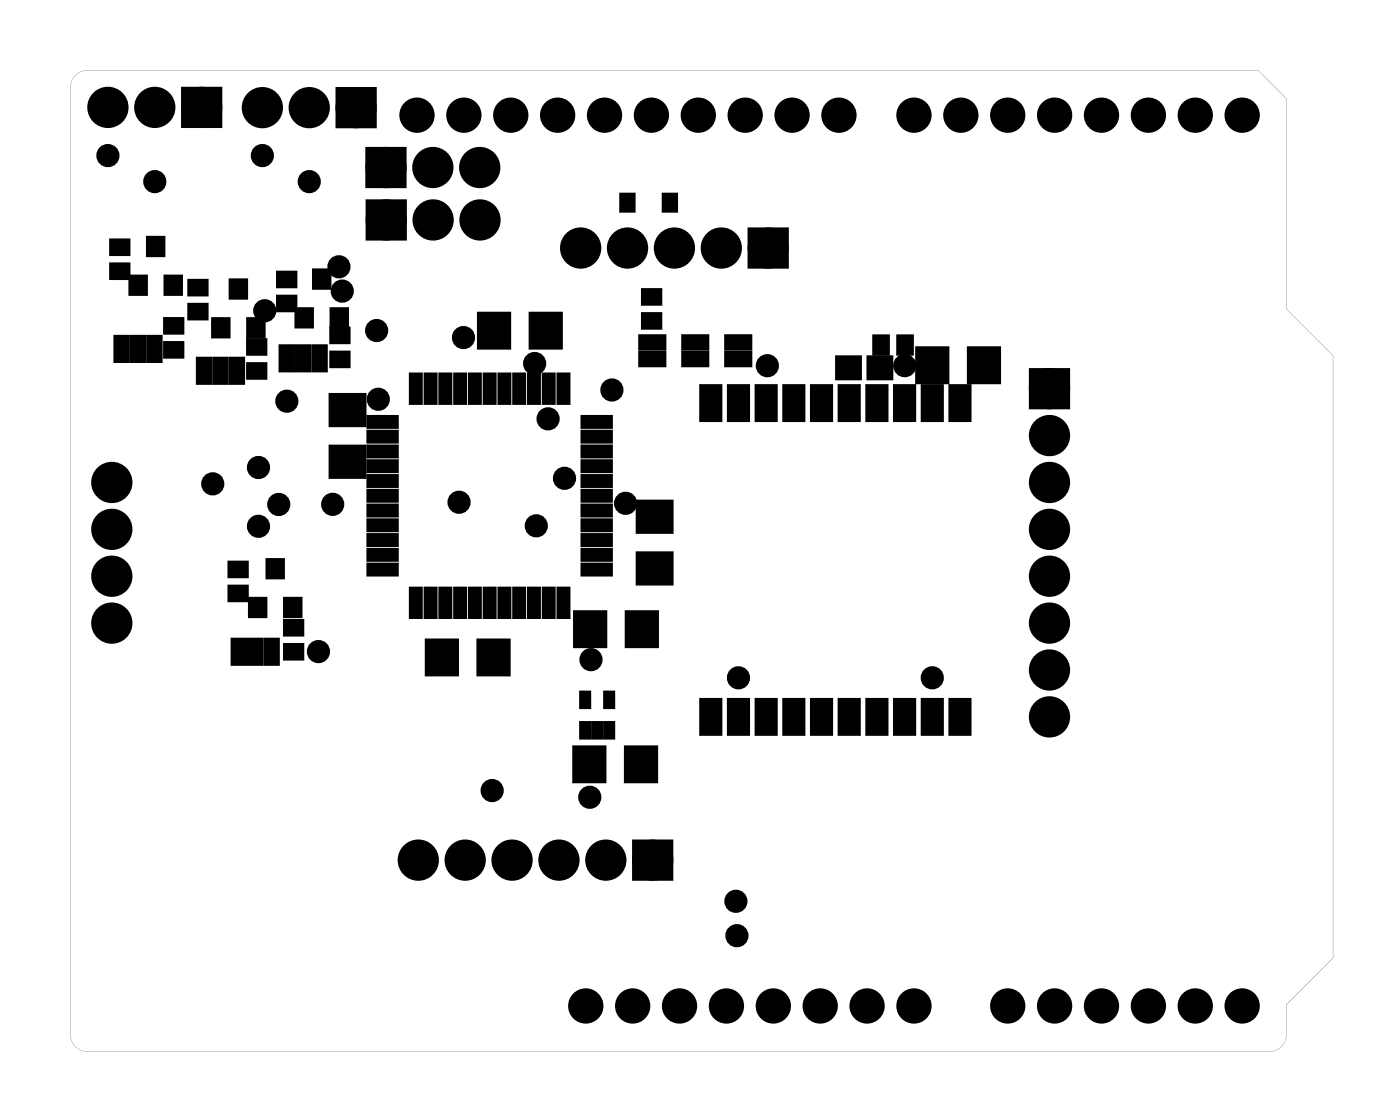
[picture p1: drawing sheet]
<svg xmlns="http://www.w3.org/2000/svg" width="76mm" height="61mm" viewBox="0 0 76 61" stroke-linecap="round" stroke-linejoin="round" font-family="sans-serif">
<g fill="#000">
<path d="M6 14.3h.9v.7h-.9zM6 13h.9v.7h-.9zM6.3 18.3h.6v1.2h-.6zM7.1 15h.8v.9h-.8zM7.2 18.3h.6v1.2h-.6zM8 12.9h.8v.9h-.8zM8 18.3h.7v1.2h-.7zM9 18.6h.9v.7h-.9zM9 17.3h.9v.7h-.9zM9 15h.8v.9h-.8zM10.3 16.5h.9v.7h-.9zM10.3 15.2h.9v.7h-.9z"/>
<path d="M10.7 19.5h.7v1.2h-.7zM11.6 17.3h.8v.9h-.8zM11.6 19.5h.7v1.2h-.7zM10.2 5.1h1.5v1.5h-1.5zM12.5 15.2h.8v.9h-.8zM12.5 19.5h.7v1.2h-.7zM13.5 18.4h.9v.7h-.9zM13.5 17.3h.8v.9h-.8zM15.2 18.8h.7v1.2h-.7zM15.1 14.8h.9v.7h-.9zM15.1 16.1h.9v.7h-.9zM16.1 16.8h.8v.9h-.8z"/>
<path d="M16.1 18.8h.6v1.2h-.6zM17 18.8h.6v1.2h-.6zM17 14.7h.8v.9h-.8zM18 16.8h.8v.9h-.8zM18 17.8h.9v.7h-.9zM18 19.1h.9v.7h-.9zM18.6 5.1h1.4v1.5h-1.4zM20.2 8.3h1.4v1.5h-1.4zM20.2 11.2h1.5v1.5h-1.5zM26 17h1.6v1.8h-1.6zM28.8 17h1.6v1.8h-1.6zM33.7 10.6h.6v.8h-.6z"/>
<path d="M34.9 15.7h.9v.7h-.9zM34.9 17h.9v.7h-.9zM34.7 18.2h1.3v.7h-1.3zM34.7 19.1h1.3v.7h-1.3zM36 10.6h.6v.8h-.6zM37 18.2h1.3v.7h-1.3zM37 19.1h1.3v.7h-1.3zM39.4 18.2h1.2v.7h-1.2zM39.4 19.1h1.2v.7h-1.2zM40.9 12.7h1.5v1.5h-1.5zM47.4 18.2h.7v.9h-.7zM48.7 18.2h.7v.9h-.7z"/>
<path d="M49.7 18.9h1.6v1.8h-1.6zM52.5 18.9h1.6v1.8h-1.6zM12.6 34.7h.7v1.2h-.7zM12.5 30.5h.9v.7h-.9zM12.5 31.8h.9v.7h-.9zM13.5 19.7h.9v.7h-.9zM13.5 34.7h.6v1.2h-.6zM13.6 32.5h.8v.9h-.8zM14.4 34.7h.6v1.2h-.6zM14.5 30.4h.8v.9h-.8zM15.5 32.5h.8v.9h-.8zM15.5 33.7h.9v.7h-.9z"/>
<path d="M15.5 35h.9v.7h-.9zM17.9 21.4h1.8v1.6h-1.8zM17.9 24.2h1.8v1.6h-1.8zM20 22.6h1.5v.5h-1.5zM20 23.4h1.5v.5h-1.5zM20 24.2h1.5v.5h-1.5zM20 25h1.5v.5h-1.5zM20 25.8h1.5v.5h-1.5zM20 26.6h1.5v.5h-1.5zM20 27.4h1.5v.5h-1.5zM20 28.2h1.5v.5h-1.5zM20 29h1.5v.5h-1.5z"/>
<path d="M20 29.8h1.5v.5h-1.5zM20 30.6h1.5v.5h-1.5zM22.3 31.9h.5v1.5h-.5zM22.3 20.3h.5v1.5h-.5zM23.1 31.9h.5v1.5h-.5zM23.1 20.3h.5v1.5h-.5zM23.1 34.7h1.6v1.8h-1.6zM23.9 31.9h.5v1.5h-.5zM23.9 20.3h.5v1.5h-.5zM24.7 31.9h.5v1.5h-.5zM24.7 20.3h.5v1.5h-.5zM25.5 31.9h.5v1.5h-.5z"/>
<path d="M25.5 20.3h.5v1.5h-.5zM25.9 34.7h1.6v1.8h-1.6zM26.3 31.9h.5v1.5h-.5zM26.3 20.3h.5v1.5h-.5zM27.1 31.9h.5v1.5h-.5zM27.1 20.3h.5v1.5h-.5zM27.9 31.9h.5v1.5h-.5zM27.9 20.3h.5v1.5h-.5zM28.7 31.9h.5v1.5h-.5zM28.7 20.3h.5v1.5h-.5zM29.5 31.9h.5v1.5h-.5zM29.5 20.3h.5v1.5h-.5z"/>
<path d="M30.3 31.9h.5v1.5h-.5zM30.3 20.3h.5v1.5h-.5zM31.2 33.2h1.6v1.8h-1.6zM31.5 39.2h.4v.7h-.4zM31.5 37.5h.4v.8h-.4zM31.6 30.6h1.5v.5h-1.5zM31.6 29.8h1.5v.5h-1.5zM31.6 29h1.5v.5h-1.5zM31.6 28.2h1.5v.5h-1.5zM31.6 27.4h1.5v.5h-1.5zM31.6 26.6h1.5v.5h-1.5zM31.6 25.8h1.5v.5h-1.5z"/>
<path d="M31.6 25h1.5v.5h-1.5zM31.6 24.2h1.5v.5h-1.5zM31.6 23.4h1.5v.5h-1.5zM31.6 22.6h1.5v.5h-1.5zM32.2 39.2h.4v.7h-.4zM32.8 39.2h.4v.7h-.4zM32.8 37.5h.4v.8h-.4zM34 33.2h1.6v1.8h-1.6zM34.6 27.2h1.8v1.6h-1.8zM34.6 30h1.8v1.6h-1.8zM38 37.9h1v1.8h-1zM38 20.9h1v1.8h-1z"/>
<path d="M39.5 37.9h1v1.8h-1zM39.5 20.9h1v1.8h-1zM41 37.9h1v1.8h-1zM41 20.9h1v1.8h-1zM42.5 37.9h1v1.8h-1zM42.5 20.9h1v1.8h-1zM44 20.9h1v1.8h-1zM44 37.9h1v1.8h-1zM45.5 20.9h1v1.8h-1zM45.5 37.9h1v1.8h-1zM45.4 19.4h1.2v1.1h-1.2zM47 37.9h1v1.8h-1z"/>
<path d="M47 20.9h1v1.8h-1zM47.1 19.4h1.2v1.1h-1.2zM48.5 20.9h1v1.8h-1zM48.5 37.9h1v1.8h-1zM50 20.9h1v1.8h-1zM50 37.9h1v1.8h-1zM51.5 20.9h1v1.8h-1zM51.5 37.9h1v1.8h-1zM56.1 20.3h1.5v1.5h-1.5zM31.1 40.5h1.6v1.8h-1.6zM33.9 40.5h1.6v1.8h-1.6zM34.6 45.9h1.5v1.4h-1.5z"/>
<path d="M4 4.2l.3-.3 .4-.1h63.5l1.5 1.5v11.4l2.5 2.6v32.6l-2.5 2.5v1.6a.89 .89 0 0 1-1 1h-63.9a.89 .89 0 0 1-1-1v-51.2v-.3zM4 4.2l-.1 .3-.1 .3v51.4a.9 .9 0 0 0 1 .8h64.1a.9 .9 0 0 0 .8-1v-1.6l2.5-2.5v-32.6l-2.5-2.6v-11.4l-1.5-1.5h-63.4a.9 .9 0 0 0-.8 .4z"/>
</g>
<g fill="#000">
<circle cx="5.8" cy="8.4" r=".35"/>
<circle cx="5.8" cy="5.8" r=".74"/>
<circle cx="8.4" cy="5.8" r=".74"/>
<circle cx="8.4" cy="9.8" r=".35"/>
<circle cx="10.9" cy="5.8" r=".74"/>
<circle cx="14.2" cy="5.8" r=".74"/>
<circle cx="14.2" cy="8.4" r=".35"/>
<circle cx="14.3" cy="16.8" r=".35"/>
<circle cx="16.8" cy="9.8" r=".35"/>
<circle cx="16.8" cy="5.8" r=".74"/>
<circle cx="18.4" cy="14.5" r=".35"/>
<circle cx="18.5" cy="15.8" r=".35"/>
<circle cx="19.3" cy="5.8" r=".74"/>
<circle cx="20.4" cy="17.9" r=".35"/>
<circle cx="20.9" cy="9.1" r=".74"/>
<circle cx="20.9" cy="11.9" r=".74"/>
<circle cx="22.6" cy="6.2" r=".67"/>
<circle cx="23.5" cy="9.1" r=".74"/>
<circle cx="23.5" cy="11.9" r=".74"/>
<circle cx="25.1" cy="18.3" r=".35"/>
<circle cx="25.1" cy="6.2" r=".67"/>
<circle cx="26" cy="9.1" r=".74"/>
<circle cx="26" cy="11.9" r=".74"/>
<circle cx="27.7" cy="6.2" r=".67"/>
<circle cx="29" cy="19.7" r=".35"/>
<circle cx="30.2" cy="6.2" r=".67"/>
<circle cx="31.5" cy="13.4" r=".74"/>
<circle cx="32.8" cy="6.2" r=".67"/>
<circle cx="34" cy="13.4" r=".74"/>
<circle cx="35.3" cy="6.2" r=".67"/>
<circle cx="36.5" cy="13.4" r=".74"/>
<circle cx="37.8" cy="6.2" r=".67"/>
<circle cx="39.1" cy="13.4" r=".74"/>
<circle cx="40.4" cy="6.2" r=".67"/>
<circle cx="41.6" cy="19.8" r=".35"/>
<circle cx="41.6" cy="13.4" r=".74"/>
<circle cx="42.9" cy="6.2" r=".67"/>
<circle cx="45.5" cy="6.2" r=".67"/>
<circle cx="49" cy="19.8" r=".35"/>
<circle cx="49.5" cy="6.2" r=".67"/>
<circle cx="52.1" cy="6.2" r=".67"/>
<circle cx="54.6" cy="6.2" r=".67"/>
<circle cx="57.1" cy="6.2" r=".67"/>
<circle cx="59.7" cy="6.2" r=".67"/>
<circle cx="62.2" cy="6.2" r=".67"/>
<circle cx="64.8" cy="6.2" r=".67"/>
<circle cx="67.3" cy="6.2" r=".67"/>
<circle cx="6.1" cy="28.7" r=".74"/>
<circle cx="6.1" cy="26.1" r=".74"/>
<circle cx="6.1" cy="33.8" r=".74"/>
<circle cx="6.1" cy="31.2" r=".74"/>
<circle cx="11.5" cy="26.2" r=".35"/>
<circle cx="14" cy="28.5" r=".35"/>
<circle cx="14" cy="25.3" r=".35"/>
<circle cx="15.1" cy="27.3" r=".35"/>
<circle cx="15.5" cy="21.7" r=".35"/>
<circle cx="17.3" cy="35.3" r=".35"/>
<circle cx="18" cy="27.3" r=".35"/>
<circle cx="20.5" cy="21.6" r=".35"/>
<circle cx="24.9" cy="27.2" r=".35"/>
<circle cx="29.1" cy="28.5" r=".35"/>
<circle cx="29.7" cy="22.7" r=".35"/>
<circle cx="30.6" cy="25.9" r=".35"/>
<circle cx="32" cy="35.7" r=".35"/>
<circle cx="33.2" cy="21.1" r=".35"/>
<circle cx="33.9" cy="27.3" r=".35"/>
<circle cx="40" cy="36.7" r=".35"/>
<circle cx="50.5" cy="36.7" r=".35"/>
<circle cx="56.9" cy="36.3" r=".74"/>
<circle cx="56.9" cy="31.2" r=".74"/>
<circle cx="56.9" cy="33.8" r=".74"/>
<circle cx="56.9" cy="21.1" r=".74"/>
<circle cx="56.9" cy="23.6" r=".74"/>
<circle cx="56.9" cy="28.7" r=".74"/>
<circle cx="56.9" cy="38.8" r=".74"/>
<circle cx="56.9" cy="26.1" r=".74"/>
<circle cx="22.7" cy="46.6" r=".74"/>
<circle cx="25.2" cy="46.6" r=".74"/>
<circle cx="26.7" cy="42.8" r=".35"/>
<circle cx="27.7" cy="46.6" r=".74"/>
<circle cx="30.3" cy="46.6" r=".74"/>
<circle cx="31.7" cy="54.5" r=".67"/>
<circle cx="32" cy="43.2" r=".35"/>
<circle cx="32.8" cy="46.6" r=".74"/>
<circle cx="34.3" cy="54.5" r=".67"/>
<circle cx="35.4" cy="46.6" r=".74"/>
<circle cx="36.8" cy="54.5" r=".67"/>
<circle cx="39.4" cy="54.5" r=".67"/>
<circle cx="39.9" cy="48.8" r=".35"/>
<circle cx="39.9" cy="50.7" r=".35"/>
<circle cx="41.9" cy="54.5" r=".67"/>
<circle cx="44.4" cy="54.5" r=".67"/>
<circle cx="47" cy="54.5" r=".67"/>
<circle cx="49.5" cy="54.5" r=".67"/>
<circle cx="54.6" cy="54.5" r=".67"/>
<circle cx="57.1" cy="54.5" r=".67"/>
<circle cx="59.7" cy="54.5" r=".67"/>
<circle cx="62.2" cy="54.5" r=".67"/>
<circle cx="64.8" cy="54.5" r=".67"/>
<circle cx="67.3" cy="54.5" r=".67"/>
</g>
<g fill="none" stroke="#000" stroke-width=".76" stroke-linecap="butt">
<path d="M10.2 5.1h1.5v1.5h-1.5zM18.6 5.1h1.4v1.5h-1.4zM20.2 8.3h1.4v1.5h-1.4zM20.2 11.2h1.5v1.5h-1.5zM40.9 12.7h1.5v1.5h-1.5zM34.6 45.9h1.5v1.4h-1.5z"/>
<circle cx="5.8" cy="5.8" r=".74"/>
<circle cx="8.4" cy="5.8" r=".74"/>
<circle cx="10.9" cy="5.8" r=".74"/>
<circle cx="14.2" cy="5.8" r=".74"/>
<circle cx="16.8" cy="5.8" r=".74"/>
<circle cx="19.3" cy="5.8" r=".74"/>
<circle cx="20.9" cy="9.1" r=".74"/>
<circle cx="20.9" cy="11.9" r=".74"/>
<circle cx="23.5" cy="9.1" r=".74"/>
<circle cx="23.5" cy="11.9" r=".74"/>
<circle cx="26" cy="9.1" r=".74"/>
<circle cx="26" cy="11.9" r=".74"/>
<circle cx="31.5" cy="13.4" r=".74"/>
<circle cx="34" cy="13.4" r=".74"/>
<circle cx="36.5" cy="13.4" r=".74"/>
<circle cx="39.1" cy="13.4" r=".74"/>
<circle cx="41.6" cy="13.4" r=".74"/>
<circle cx="6.1" cy="26.1" r=".74"/>
<circle cx="6.1" cy="28.7" r=".74"/>
<circle cx="6.1" cy="33.8" r=".74"/>
<circle cx="6.1" cy="31.2" r=".74"/>
<circle cx="56.9" cy="38.8" r=".74"/>
<circle cx="56.9" cy="33.8" r=".74"/>
<circle cx="56.9" cy="36.3" r=".74"/>
<circle cx="56.9" cy="31.2" r=".74"/>
<circle cx="56.9" cy="26.1" r=".74"/>
<circle cx="56.9" cy="28.7" r=".74"/>
<circle cx="56.9" cy="21.1" r=".74"/>
<circle cx="56.9" cy="23.6" r=".74"/>
<circle cx="22.7" cy="46.6" r=".74"/>
<circle cx="25.2" cy="46.6" r=".74"/>
<circle cx="27.7" cy="46.6" r=".74"/>
<circle cx="30.3" cy="46.6" r=".74"/>
<circle cx="32.8" cy="46.6" r=".74"/>
<circle cx="35.4" cy="46.6" r=".74"/>
</g>
<g fill="none" stroke="#000" stroke-width=".25">
<path d="M6 14.3h.9v.7h-.9zM6 13h.9v.7h-.9zM6.3 18.3h.6v1.2h-.6zM7.1 15h.8v.9h-.8zM7.2 18.3h.6v1.2h-.6zM8 12.9h.8v.9h-.8zM8 18.3h.7v1.2h-.7zM9 18.6h.9v.7h-.9zM9 17.3h.9v.7h-.9zM9 15h.8v.9h-.8zM10.3 16.5h.9v.7h-.9zM10.3 15.2h.9v.7h-.9z"/>
<path d="M10.7 19.5h.7v1.2h-.7zM11.6 17.3h.8v.9h-.8zM11.6 19.5h.7v1.2h-.7zM12.5 15.2h.8v.9h-.8zM12.5 19.5h.7v1.2h-.7zM13.5 19.7h.9v.7h-.9zM13.5 18.4h.9v.7h-.9zM13.5 17.3h.8v.9h-.8zM15.1 14.8h.9v.7h-.9zM15.1 16.1h.9v.7h-.9zM15.2 18.8h.7v1.2h-.7zM16.1 16.8h.8v.9h-.8z"/>
<path d="M16.1 18.8h.6v1.2h-.6zM17 18.8h.6v1.2h-.6zM17 14.7h.8v.9h-.8zM18 17.8h.9v.7h-.9zM18 19.1h.9v.7h-.9zM18 16.8h.8v.9h-.8zM26 17h1.6v1.8h-1.6zM28.8 17h1.6v1.8h-1.6zM33.7 10.6h.6v.8h-.6zM34.7 18.2h1.3v.7h-1.3zM34.7 19.1h1.3v.7h-1.3zM34.9 15.7h.9v.7h-.9z"/>
<path d="M34.9 17h.9v.7h-.9zM36 10.6h.6v.8h-.6zM37 18.2h1.3v.7h-1.3zM37 19.1h1.3v.7h-1.3zM39.4 18.2h1.2v.7h-1.2zM39.4 19.1h1.2v.7h-1.2zM45.4 19.4h1.2v1.1h-1.2zM47.1 19.4h1.2v1.1h-1.2zM47.4 18.2h.7v.9h-.7zM48.7 18.2h.7v.9h-.7zM49.7 18.9h1.6v1.8h-1.6zM52.5 18.9h1.6v1.8h-1.6z"/>
<path d="M12.5 30.5h.9v.7h-.9zM12.5 31.8h.9v.7h-.9zM12.6 34.7h.7v1.2h-.7zM13.5 34.7h.6v1.2h-.6zM13.6 32.5h.8v.9h-.8zM14.4 34.7h.6v1.2h-.6zM14.5 30.4h.8v.9h-.8zM15.5 33.7h.9v.7h-.9zM15.5 35h.9v.7h-.9zM15.5 32.5h.8v.9h-.8zM17.9 21.4h1.8v1.6h-1.8zM17.9 24.2h1.8v1.6h-1.8z"/>
<path d="M20 22.6h1.5v.5h-1.5zM20 23.4h1.5v.5h-1.5zM20 24.2h1.5v.5h-1.5zM20 25h1.5v.5h-1.5zM20 25.8h1.5v.5h-1.5zM20 26.6h1.5v.5h-1.5zM20 27.4h1.5v.5h-1.5zM20 28.2h1.5v.5h-1.5zM20 29h1.5v.5h-1.5zM20 29.8h1.5v.5h-1.5zM20 30.6h1.5v.5h-1.5zM22.3 31.9h.5v1.5h-.5z"/>
<path d="M22.3 20.3h.5v1.5h-.5zM23.1 31.9h.5v1.5h-.5zM23.1 20.3h.5v1.5h-.5zM23.1 34.7h1.6v1.8h-1.6zM23.9 31.9h.5v1.5h-.5zM23.9 20.3h.5v1.5h-.5zM24.7 31.9h.5v1.5h-.5zM24.7 20.3h.5v1.5h-.5zM25.5 31.9h.5v1.5h-.5zM25.5 20.3h.5v1.5h-.5zM25.9 34.7h1.6v1.8h-1.6zM26.3 31.9h.5v1.5h-.5z"/>
<path d="M26.3 20.3h.5v1.5h-.5zM27.1 31.9h.5v1.5h-.5zM27.1 20.3h.5v1.5h-.5zM27.9 31.9h.5v1.5h-.5zM27.9 20.3h.5v1.5h-.5zM28.7 31.9h.5v1.5h-.5zM28.7 20.3h.5v1.5h-.5zM29.5 31.9h.5v1.5h-.5zM29.5 20.3h.5v1.5h-.5zM30.3 31.9h.5v1.5h-.5zM30.3 20.3h.5v1.5h-.5zM31.2 33.2h1.6v1.8h-1.6z"/>
<path d="M31.5 39.2h.4v.7h-.4zM31.5 37.5h.4v.8h-.4zM31.6 30.6h1.5v.5h-1.5zM31.6 29.8h1.5v.5h-1.5zM31.6 29h1.5v.5h-1.5zM31.6 28.2h1.5v.5h-1.5zM31.6 27.4h1.5v.5h-1.5zM31.6 26.6h1.5v.5h-1.5zM31.6 25.8h1.5v.5h-1.5zM31.6 25h1.5v.5h-1.5zM31.6 24.2h1.5v.5h-1.5zM31.6 23.4h1.5v.5h-1.5z"/>
<path d="M31.6 22.6h1.5v.5h-1.5zM32.2 39.2h.4v.7h-.4zM32.8 39.2h.4v.7h-.4zM32.8 37.5h.4v.8h-.4zM34 33.2h1.6v1.8h-1.6zM34.6 27.2h1.8v1.6h-1.8zM34.6 30h1.8v1.6h-1.8zM38 37.9h1v1.8h-1zM38 20.9h1v1.8h-1zM39.5 37.9h1v1.8h-1zM39.5 20.9h1v1.8h-1zM41 37.9h1v1.8h-1z"/>
<path d="M41 20.9h1v1.8h-1zM42.5 37.9h1v1.8h-1zM42.5 20.9h1v1.8h-1zM44 20.9h1v1.8h-1zM44 37.9h1v1.8h-1zM45.5 20.9h1v1.8h-1zM45.5 37.9h1v1.8h-1zM47 37.9h1v1.8h-1zM47 20.9h1v1.8h-1zM48.5 20.9h1v1.8h-1zM48.5 37.9h1v1.8h-1zM50 20.9h1v1.8h-1z"/>
<path d="M50 37.9h1v1.8h-1zM51.5 20.9h1v1.8h-1zM51.5 37.9h1v1.8h-1zM31.1 40.5h1.6v1.8h-1.6zM33.9 40.5h1.6v1.8h-1.6z"/>
</g>
<g fill="none" stroke="#000" stroke-width=".57">
<circle cx="22.6" cy="6.2" r=".67"/>
<circle cx="25.1" cy="6.2" r=".67"/>
<circle cx="27.7" cy="6.2" r=".67"/>
<circle cx="30.2" cy="6.2" r=".67"/>
<circle cx="32.8" cy="6.2" r=".67"/>
<circle cx="35.3" cy="6.2" r=".67"/>
<circle cx="37.8" cy="6.2" r=".67"/>
<circle cx="40.4" cy="6.2" r=".67"/>
<circle cx="42.9" cy="6.2" r=".67"/>
<circle cx="45.5" cy="6.2" r=".67"/>
<circle cx="49.5" cy="6.2" r=".67"/>
<circle cx="52.1" cy="6.2" r=".67"/>
<circle cx="54.6" cy="6.2" r=".67"/>
<circle cx="57.1" cy="6.2" r=".67"/>
<circle cx="59.7" cy="6.2" r=".67"/>
<circle cx="62.2" cy="6.2" r=".67"/>
<circle cx="64.8" cy="6.2" r=".67"/>
<circle cx="67.3" cy="6.2" r=".67"/>
<circle cx="31.7" cy="54.5" r=".67"/>
<circle cx="34.3" cy="54.5" r=".67"/>
<circle cx="36.8" cy="54.5" r=".67"/>
<circle cx="39.4" cy="54.5" r=".67"/>
<circle cx="41.9" cy="54.5" r=".67"/>
<circle cx="44.4" cy="54.5" r=".67"/>
<circle cx="47" cy="54.5" r=".67"/>
<circle cx="49.5" cy="54.5" r=".67"/>
<circle cx="54.6" cy="54.5" r=".67"/>
<circle cx="57.1" cy="54.5" r=".67"/>
<circle cx="59.7" cy="54.5" r=".67"/>
<circle cx="62.2" cy="54.5" r=".67"/>
<circle cx="64.8" cy="54.5" r=".67"/>
<circle cx="67.3" cy="54.5" r=".67"/>
</g>
<path d="M56.1 20.3h1.5v1.5h-1.5z" fill="none" stroke="#000" stroke-width=".66" stroke-linecap="butt"/>
<g fill="none" stroke="#000" stroke-width=".55">
<circle cx="5.8" cy="8.4" r=".35"/>
<circle cx="8.4" cy="9.8" r=".35"/>
<circle cx="14.2" cy="8.4" r=".35"/>
<circle cx="14.3" cy="16.8" r=".35"/>
<circle cx="16.8" cy="9.8" r=".35"/>
<circle cx="18.4" cy="14.5" r=".35"/>
<circle cx="18.5" cy="15.8" r=".35"/>
<circle cx="20.4" cy="17.9" r=".35"/>
<circle cx="25.1" cy="18.3" r=".35"/>
<circle cx="29" cy="19.7" r=".35"/>
<circle cx="41.6" cy="19.8" r=".35"/>
<circle cx="49" cy="19.8" r=".35"/>
<circle cx="11.5" cy="26.2" r=".35"/>
<circle cx="14" cy="28.5" r=".35"/>
<circle cx="14" cy="25.3" r=".35"/>
<circle cx="15.1" cy="27.3" r=".35"/>
<circle cx="15.5" cy="21.7" r=".35"/>
<circle cx="17.3" cy="35.3" r=".35"/>
<circle cx="18" cy="27.3" r=".35"/>
<circle cx="20.5" cy="21.6" r=".35"/>
<circle cx="24.9" cy="27.2" r=".35"/>
<circle cx="29.1" cy="28.5" r=".35"/>
<circle cx="29.7" cy="22.7" r=".35"/>
<circle cx="30.6" cy="25.9" r=".35"/>
<circle cx="32" cy="35.7" r=".35"/>
<circle cx="33.2" cy="21.1" r=".35"/>
<circle cx="33.9" cy="27.3" r=".35"/>
<circle cx="40" cy="36.7" r=".35"/>
<circle cx="50.5" cy="36.7" r=".35"/>
<circle cx="26.7" cy="42.8" r=".35"/>
<circle cx="32" cy="43.2" r=".35"/>
<circle cx="39.9" cy="48.8" r=".35"/>
<circle cx="39.9" cy="50.7" r=".35"/>
</g>
</svg>
